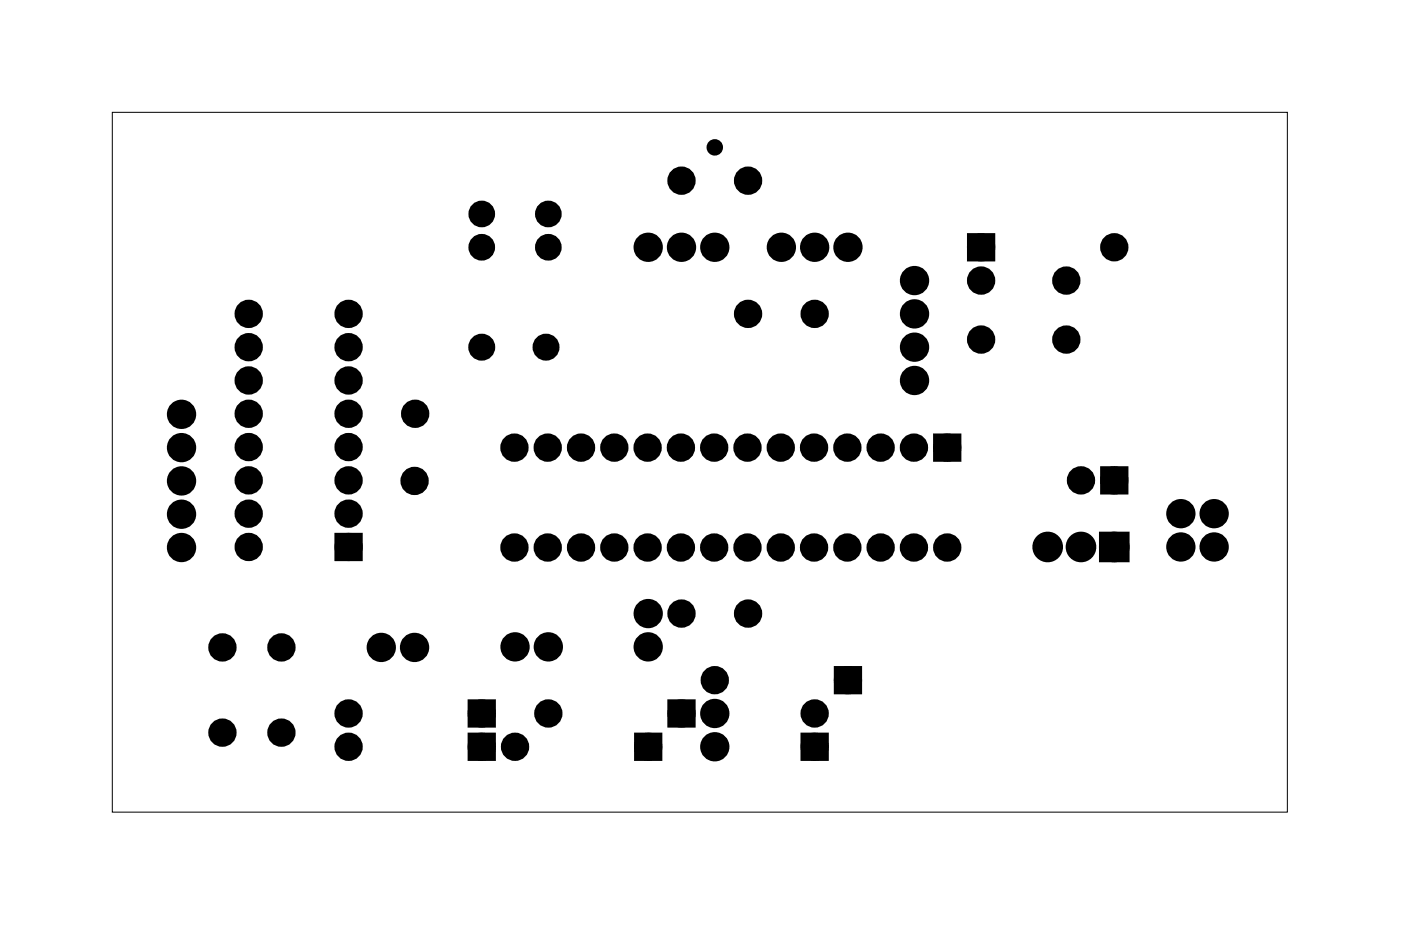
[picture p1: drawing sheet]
<svg xmlns="http://www.w3.org/2000/svg" width="107mm" height="71mm" viewBox="0 0 107 71" stroke-linecap="round" stroke-linejoin="round" font-family="sans-serif">
<path d="M8.6 8.6h89.6v53.3h-89.6z" fill="none" stroke="#000" stroke-width=".08"/>
<g fill="#000">
<circle cx="36.8" cy="18.9" r=".64"/>
<circle cx="36.8" cy="16.3" r=".64"/>
<circle cx="41.8" cy="18.9" r=".64"/>
<circle cx="41.8" cy="16.3" r=".64"/>
<circle cx="49.5" cy="18.9" r=".74"/>
<circle cx="52" cy="18.9" r=".74"/>
<circle cx="52" cy="13.8" r=".7"/>
<circle cx="54.5" cy="11.2" r=".35"/>
<circle cx="54.5" cy="18.9" r=".74"/>
<circle cx="57.1" cy="13.8" r=".7"/>
<circle cx="59.6" cy="18.9" r=".74"/>
<circle cx="62.2" cy="18.9" r=".74"/>
<circle cx="64.7" cy="18.9" r=".74"/>
<circle cx="74.9" cy="18.9" r=".7"/>
<circle cx="85" cy="18.9" r=".7"/>
<circle cx="13.9" cy="36.7" r=".74"/>
<circle cx="13.9" cy="31.6" r=".74"/>
<circle cx="13.9" cy="39.2" r=".74"/>
<circle cx="13.9" cy="34.1" r=".74"/>
<circle cx="19" cy="31.6" r=".7"/>
<circle cx="19" cy="36.6" r=".7"/>
<circle cx="19" cy="23.9" r=".7"/>
<circle cx="19" cy="26.5" r=".7"/>
<circle cx="19" cy="34.1" r=".7"/>
<circle cx="19" cy="29" r=".7"/>
<circle cx="19" cy="39.2" r=".7"/>
<circle cx="26.6" cy="31.6" r=".7"/>
<circle cx="26.6" cy="36.6" r=".7"/>
<circle cx="26.6" cy="23.9" r=".7"/>
<circle cx="26.6" cy="26.5" r=".7"/>
<circle cx="26.6" cy="34.1" r=".7"/>
<circle cx="26.6" cy="29" r=".7"/>
<circle cx="26.6" cy="39.2" r=".7"/>
<circle cx="31.6" cy="36.7" r=".7"/>
<circle cx="31.7" cy="31.6" r=".7"/>
<circle cx="36.8" cy="26.5" r=".65"/>
<circle cx="39.3" cy="34.1" r=".7"/>
<circle cx="41.7" cy="26.5" r=".65"/>
<circle cx="41.8" cy="34.1" r=".7"/>
<circle cx="44.3" cy="34.1" r=".7"/>
<circle cx="46.9" cy="34.1" r=".7"/>
<circle cx="49.4" cy="34.1" r=".7"/>
<circle cx="52" cy="34.1" r=".7"/>
<circle cx="54.5" cy="34.1" r=".7"/>
<circle cx="57" cy="34.1" r=".7"/>
<circle cx="57.1" cy="23.9" r=".7"/>
<circle cx="59.6" cy="34.1" r=".7"/>
<circle cx="62.1" cy="34.1" r=".7"/>
<circle cx="62.2" cy="23.9" r=".7"/>
<circle cx="64.7" cy="34.1" r=".7"/>
<circle cx="67.2" cy="34.1" r=".7"/>
<circle cx="69.7" cy="34.1" r=".7"/>
<circle cx="69.8" cy="23.9" r=".74"/>
<circle cx="69.8" cy="29" r=".74"/>
<circle cx="69.8" cy="26.5" r=".74"/>
<circle cx="69.8" cy="21.4" r=".74"/>
<circle cx="72.3" cy="34.1" r=".7"/>
<circle cx="74.9" cy="21.4" r=".7"/>
<circle cx="74.9" cy="25.9" r=".7"/>
<circle cx="81.4" cy="25.9" r=".7"/>
<circle cx="81.4" cy="21.4" r=".7"/>
<circle cx="82.5" cy="36.6" r=".7"/>
<circle cx="85" cy="36.6" r=".7"/>
<circle cx="90.1" cy="39.2" r=".74"/>
<circle cx="92.6" cy="39.2" r=".74"/>
<circle cx="13.9" cy="41.8" r=".74"/>
<circle cx="17" cy="49.4" r=".7"/>
<circle cx="17" cy="55.9" r=".7"/>
<circle cx="19" cy="41.7" r=".7"/>
<circle cx="21.5" cy="49.4" r=".7"/>
<circle cx="21.5" cy="55.9" r=".7"/>
<circle cx="26.6" cy="41.7" r=".7"/>
<circle cx="26.6" cy="54.4" r=".7"/>
<circle cx="26.6" cy="57" r=".7"/>
<circle cx="29.1" cy="49.4" r=".74"/>
<circle cx="31.6" cy="49.4" r=".74"/>
<circle cx="36.8" cy="54.4" r=".7"/>
<circle cx="36.8" cy="57" r=".7"/>
<circle cx="39.3" cy="41.8" r=".7"/>
<circle cx="39.3" cy="49.3" r=".74"/>
<circle cx="39.3" cy="57" r=".7"/>
<circle cx="41.8" cy="41.8" r=".7"/>
<circle cx="41.8" cy="49.3" r=".74"/>
<circle cx="41.8" cy="54.4" r=".7"/>
<circle cx="44.3" cy="41.8" r=".7"/>
<circle cx="46.9" cy="41.8" r=".7"/>
<circle cx="49.4" cy="41.8" r=".7"/>
<circle cx="49.5" cy="49.3" r=".74"/>
<circle cx="49.5" cy="46.8" r=".74"/>
<circle cx="49.5" cy="57" r=".7"/>
<circle cx="52" cy="41.8" r=".7"/>
<circle cx="52" cy="46.8" r=".7"/>
<circle cx="52" cy="54.4" r=".7"/>
<circle cx="54.5" cy="41.8" r=".7"/>
<circle cx="54.5" cy="51.9" r=".7"/>
<circle cx="54.5" cy="57" r=".74"/>
<circle cx="54.5" cy="54.4" r=".74"/>
<circle cx="57" cy="41.8" r=".7"/>
<circle cx="57.1" cy="46.8" r=".7"/>
<circle cx="59.6" cy="41.8" r=".7"/>
<circle cx="62.1" cy="41.8" r=".7"/>
<circle cx="62.2" cy="57" r=".7"/>
<circle cx="62.2" cy="54.4" r=".7"/>
<circle cx="64.7" cy="41.8" r=".7"/>
<circle cx="64.7" cy="51.9" r=".7"/>
<circle cx="67.2" cy="41.8" r=".7"/>
<circle cx="69.7" cy="41.8" r=".7"/>
<circle cx="72.3" cy="41.8" r=".7"/>
<circle cx="79.9" cy="41.7" r=".79"/>
<circle cx="82.5" cy="41.7" r=".79"/>
<circle cx="85" cy="41.7" r=".79"/>
<circle cx="90.1" cy="41.7" r=".74"/>
<circle cx="92.6" cy="41.7" r=".74"/>
</g>
<g fill="none" stroke="#000" stroke-width=".76" stroke-linecap="butt">
<path d="M74.2 18.2h1.4v1.4h-1.4zM71.6 33.4h1.4v1.4h-1.4zM84.3 35.9h1.4v1.4h-1.4zM25.9 41h1.4v1.4h-1.4zM36.1 53.7h1.4v1.4h-1.4zM36.1 56.3h1.4v1.4h-1.4zM48.8 56.3h1.4v1.4h-1.4zM51.3 53.7h1.4v1.4h-1.4zM61.5 56.3h1.4v1.4h-1.4zM64 51.2h1.4v1.4h-1.4zM84.2 40.9h1.6v1.6h-1.6z"/>
<circle cx="36.8" cy="18.9" r=".64"/>
<circle cx="36.8" cy="16.3" r=".64"/>
<circle cx="41.8" cy="18.9" r=".64"/>
<circle cx="41.8" cy="16.3" r=".64"/>
<circle cx="49.5" cy="18.9" r=".74"/>
<circle cx="52" cy="18.9" r=".74"/>
<circle cx="52" cy="13.8" r=".7"/>
<circle cx="54.5" cy="18.9" r=".74"/>
<circle cx="57.1" cy="13.8" r=".7"/>
<circle cx="59.6" cy="18.9" r=".74"/>
<circle cx="62.2" cy="18.9" r=".74"/>
<circle cx="64.7" cy="18.9" r=".74"/>
<circle cx="74.9" cy="18.9" r=".7"/>
<circle cx="85" cy="18.9" r=".7"/>
<circle cx="13.9" cy="34.1" r=".74"/>
<circle cx="13.9" cy="31.6" r=".74"/>
<circle cx="13.9" cy="39.2" r=".74"/>
<circle cx="13.9" cy="36.7" r=".74"/>
<circle cx="19" cy="29" r=".7"/>
<circle cx="19" cy="26.5" r=".7"/>
<circle cx="19" cy="34.1" r=".7"/>
<circle cx="19" cy="23.9" r=".7"/>
<circle cx="19" cy="31.6" r=".7"/>
<circle cx="19" cy="36.6" r=".7"/>
<circle cx="19" cy="39.2" r=".7"/>
<circle cx="26.6" cy="36.6" r=".7"/>
<circle cx="26.6" cy="23.9" r=".7"/>
<circle cx="26.6" cy="34.1" r=".7"/>
<circle cx="26.6" cy="26.5" r=".7"/>
<circle cx="26.6" cy="31.6" r=".7"/>
<circle cx="26.6" cy="29" r=".7"/>
<circle cx="26.6" cy="39.2" r=".7"/>
<circle cx="31.6" cy="36.7" r=".7"/>
<circle cx="31.7" cy="31.6" r=".7"/>
<circle cx="39.3" cy="34.1" r=".7"/>
<circle cx="41.8" cy="34.1" r=".7"/>
<circle cx="44.3" cy="34.1" r=".7"/>
<circle cx="46.9" cy="34.1" r=".7"/>
<circle cx="49.4" cy="34.1" r=".7"/>
<circle cx="52" cy="34.1" r=".7"/>
<circle cx="54.5" cy="34.1" r=".7"/>
<circle cx="57" cy="34.1" r=".7"/>
<circle cx="57.1" cy="23.9" r=".7"/>
<circle cx="59.6" cy="34.1" r=".7"/>
<circle cx="62.1" cy="34.1" r=".7"/>
<circle cx="62.2" cy="23.9" r=".7"/>
<circle cx="64.7" cy="34.1" r=".7"/>
<circle cx="67.2" cy="34.1" r=".7"/>
<circle cx="69.7" cy="34.1" r=".7"/>
<circle cx="69.8" cy="23.9" r=".74"/>
<circle cx="69.8" cy="21.4" r=".74"/>
<circle cx="69.8" cy="29" r=".74"/>
<circle cx="69.8" cy="26.5" r=".74"/>
<circle cx="72.3" cy="34.1" r=".7"/>
<circle cx="74.9" cy="25.9" r=".7"/>
<circle cx="74.9" cy="21.4" r=".7"/>
<circle cx="81.4" cy="25.9" r=".7"/>
<circle cx="81.4" cy="21.4" r=".7"/>
<circle cx="82.5" cy="36.6" r=".7"/>
<circle cx="85" cy="36.6" r=".7"/>
<circle cx="90.1" cy="39.2" r=".74"/>
<circle cx="92.6" cy="39.2" r=".74"/>
<circle cx="13.9" cy="41.8" r=".74"/>
<circle cx="17" cy="55.9" r=".7"/>
<circle cx="17" cy="49.4" r=".7"/>
<circle cx="19" cy="41.7" r=".7"/>
<circle cx="21.5" cy="55.9" r=".7"/>
<circle cx="21.5" cy="49.4" r=".7"/>
<circle cx="26.6" cy="41.7" r=".7"/>
<circle cx="26.6" cy="57" r=".7"/>
<circle cx="26.6" cy="54.4" r=".7"/>
<circle cx="29.1" cy="49.4" r=".74"/>
<circle cx="31.6" cy="49.4" r=".74"/>
<circle cx="36.8" cy="57" r=".7"/>
<circle cx="36.8" cy="54.4" r=".7"/>
<circle cx="39.3" cy="41.8" r=".7"/>
<circle cx="39.3" cy="49.3" r=".74"/>
<circle cx="39.3" cy="57" r=".7"/>
<circle cx="41.8" cy="41.8" r=".7"/>
<circle cx="41.8" cy="49.3" r=".74"/>
<circle cx="41.8" cy="54.4" r=".7"/>
<circle cx="44.3" cy="41.8" r=".7"/>
<circle cx="46.9" cy="41.8" r=".7"/>
<circle cx="49.4" cy="41.8" r=".7"/>
<circle cx="49.5" cy="49.3" r=".74"/>
<circle cx="49.5" cy="46.8" r=".74"/>
<circle cx="49.5" cy="57" r=".7"/>
<circle cx="52" cy="41.8" r=".7"/>
<circle cx="52" cy="46.8" r=".7"/>
<circle cx="52" cy="54.4" r=".7"/>
<circle cx="54.5" cy="41.8" r=".7"/>
<circle cx="54.5" cy="51.9" r=".7"/>
<circle cx="54.5" cy="57" r=".74"/>
<circle cx="54.5" cy="54.4" r=".74"/>
<circle cx="57" cy="41.8" r=".7"/>
<circle cx="57.1" cy="46.8" r=".7"/>
<circle cx="59.6" cy="41.8" r=".7"/>
<circle cx="62.1" cy="41.8" r=".7"/>
<circle cx="62.2" cy="54.4" r=".7"/>
<circle cx="62.2" cy="57" r=".7"/>
<circle cx="64.7" cy="41.8" r=".7"/>
<circle cx="64.7" cy="51.9" r=".7"/>
<circle cx="67.2" cy="41.8" r=".7"/>
<circle cx="69.7" cy="41.8" r=".7"/>
<circle cx="72.3" cy="41.8" r=".7"/>
<circle cx="79.9" cy="41.7" r=".79"/>
<circle cx="82.5" cy="41.7" r=".79"/>
<circle cx="85" cy="41.7" r=".79"/>
<circle cx="90.1" cy="41.7" r=".74"/>
<circle cx="92.6" cy="41.7" r=".74"/>
</g>
<g fill="none" stroke="#000" stroke-width=".75" stroke-linecap="butt">
<circle cx="36.8" cy="26.5" r=".65"/>
<circle cx="41.7" cy="26.5" r=".65"/>
</g>
<circle cx="54.5" cy="11.2" r=".35" fill="none" stroke="#000" stroke-width=".55"/>
<path d="M74.2 18.2h1.4v1.4h-1.4zM71.6 33.4h1.4v1.4h-1.4zM84.3 35.9h1.4v1.4h-1.4zM25.9 41h1.4v1.4h-1.4zM36.1 53.7h1.4v1.4h-1.4zM36.1 56.3h1.4v1.4h-1.4zM48.8 56.3h1.4v1.4h-1.4zM51.3 53.7h1.4v1.4h-1.4zM61.5 56.3h1.4v1.4h-1.4zM64 51.2h1.4v1.4h-1.4zM84.2 40.9h1.6v1.6h-1.6z" fill="#000"/>
</svg>
